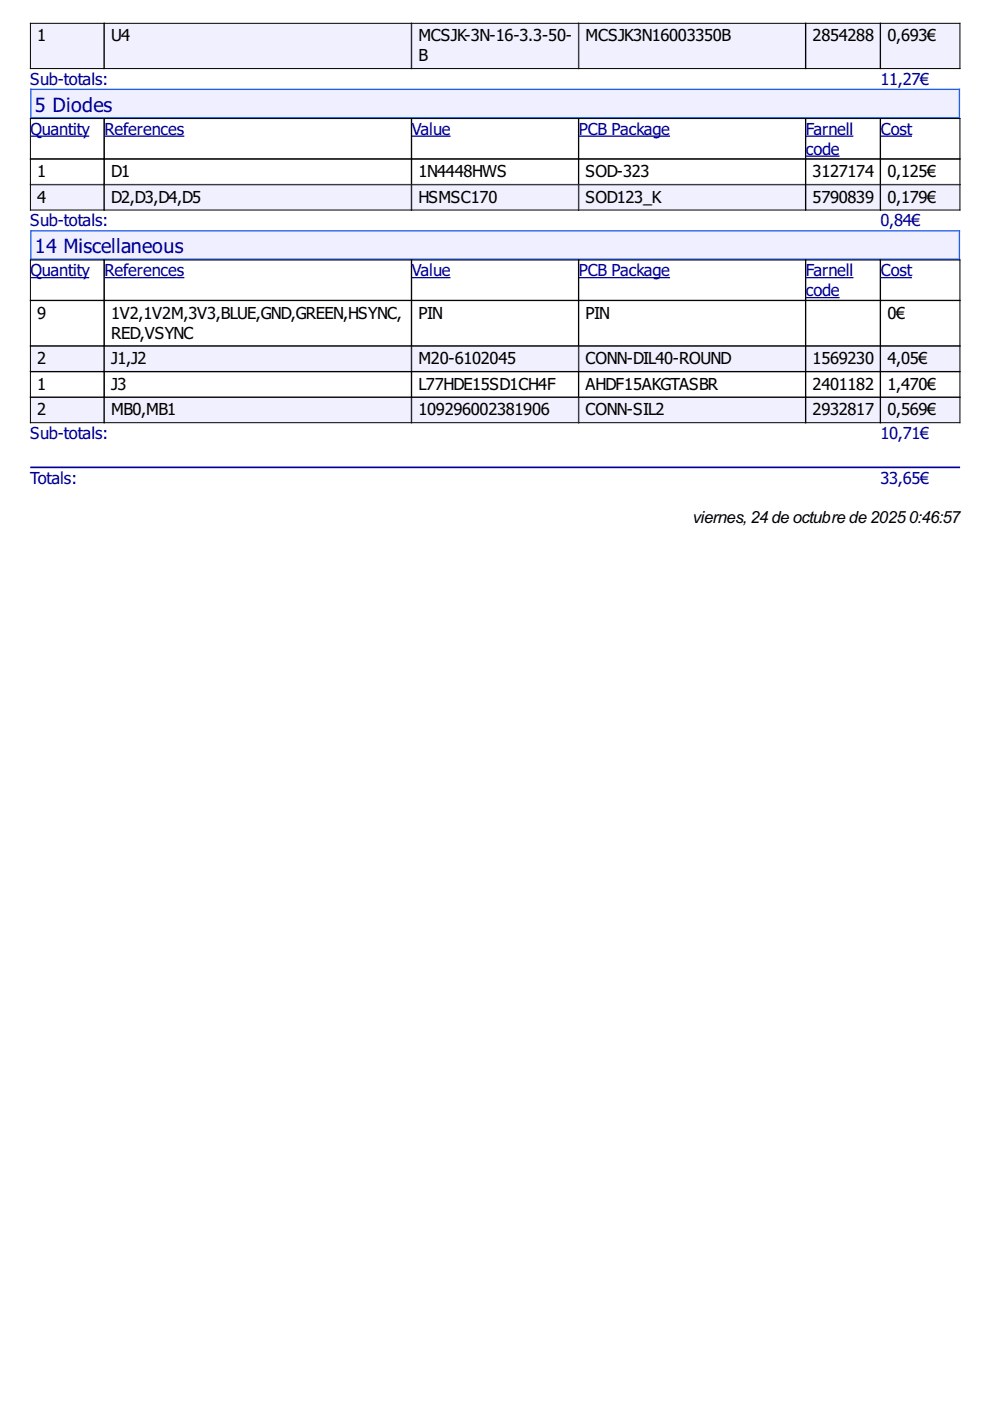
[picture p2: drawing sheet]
<svg xmlns="http://www.w3.org/2000/svg" width="210mm" height="297mm" viewBox="0 0 210 297" stroke-linecap="round" stroke-linejoin="round" font-family="sans-serif">
<defs><g id="words">
<g font-size="5" fill="#009">
<text x="7.4" y="23.7">5 Diodes</text>
<text x="7.4" y="53.7">14 Miscellaneous</text>
</g>
<g font-size="4.2">
<text x="7.9" y="8.8">1</text>
<text x="23.6" y="8.8">U4</text>
<text x="88.7" y="8.8">MCSJK-3N-16-3.3-50-</text>
<text x="124.2" y="8.8">MCSJK3N16003350B</text>
<text x="172.3" y="8.8">2854288</text>
<text x="188.1" y="8.8">0,693€</text>
<text x="88.7" y="13">B</text>
<text x="7.9" y="37.6">1</text>
<text x="23.6" y="37.6">D1</text>
<text x="88.7" y="37.6">1N4448HWS</text>
<text x="124.2" y="37.6">SOD-323</text>
<text x="172.3" y="37.6">3127174</text>
<text x="188.1" y="37.6">0,125€</text>
<text x="7.9" y="43">4</text>
<text x="23.6" y="43">D2,D3,D4,D5</text>
<text x="88.7" y="43">HSMSC170</text>
<text x="124.2" y="43">SOD123_K</text>
<text x="172.3" y="43">5790839</text>
<text x="188.1" y="43">0,179€</text>
<text x="7.9" y="67.6">9</text>
<text x="23.6" y="67.6">1V2,1V2M,3V3,BLUE,GND,GREEN,HSYNC,</text>
<text x="23.6" y="71.8">RED,VSYNC</text>
<text x="88.7" y="67.6">PIN</text>
<text x="124.2" y="67.6">PIN</text>
<text x="188.1" y="67.6">0€</text>
<text x="7.9" y="77.2">2</text>
<text x="23.6" y="77.2">J1,J2</text>
<text x="88.7" y="77.2">M20-6102045</text>
<text x="124.2" y="77.2">CONN-DIL40-ROUND</text>
<text x="172.3" y="77.2">1569230</text>
<text x="188.1" y="77.2">4,05€</text>
<text x="7.9" y="82.7">1</text>
<text x="23.6" y="82.7">J3</text>
<text x="88.7" y="82.7">L77HDE15SD1CH4F</text>
<text x="124.2" y="82.7">AHDF15AKGTASBR</text>
<text x="172.3" y="82.7">2401182</text>
<text x="188.1" y="82.7">1,470€</text>
<text x="7.9" y="88.1">2</text>
<text x="23.6" y="88.1">MB0,MB1</text>
<text x="88.7" y="88.1">109296002381906</text>
<text x="124.2" y="88.1">CONN-SIL2</text>
<text x="172.3" y="88.1">2932817</text>
<text x="188.1" y="88.1">0,569€</text>
</g>
<g font-size="4.2" fill="#009">
<text x="6.4" y="18">Sub-totals:</text>
<text x="186.7" y="18">11,27€</text>
<text x="6.5" y="28.6">Quantity</text>
<text x="22.2" y="28.6">References</text>
<text x="87.3" y="28.6">Value</text>
<text x="122.7" y="28.6">PCB Package</text>
<text x="170.9" y="28.6">Farnell</text>
<text x="186.7" y="28.6">Cost</text>
<text x="170.9" y="32.8">code</text>
<text x="6.4" y="48">Sub-totals:</text>
<text x="186.7" y="48">0,84€</text>
<text x="6.5" y="58.6">Quantity</text>
<text x="22.2" y="58.6">References</text>
<text x="87.3" y="58.6">Value</text>
<text x="122.7" y="58.6">PCB Package</text>
<text x="170.9" y="58.6">Farnell</text>
<text x="186.7" y="58.6">Cost</text>
<text x="170.9" y="62.8">code</text>
<text x="6.4" y="93.1">Sub-totals:</text>
<text x="186.7" y="93.1">10,71€</text>
<text x="6.4" y="102.7">Totals:</text>
<text x="186.7" y="102.7">33,65€</text>
</g>
<text font-size="4" x="146.9" y="110.9">viernes,24 de octubre de 20250:46:57</text>
</g></defs>
<path d="M6.4 4.9h15.7v9.7h-15.7z" fill="#f0f0fe"/>
<path d="M6.4 4.9h15.6v9.6h-15.6z" fill="none" stroke="#000" stroke-width=".21"/>
<g fill="#f0f0fe">
<path d="M7.7 5.3h1.8v4.2h-1.8z"/>
<path d="M22.1 4.9h65.1v9.7h-65.1z"/>
</g>
<path d="M22.1 4.9h65.1v9.6h-65.1z" fill="none" stroke="#000" stroke-width=".21"/>
<g fill="#f0f0fe">
<path d="M23.6 5.3h3.9v4.2h-3.9z"/>
<path d="M87.2 4.9h35.5v9.7h-35.5z"/>
</g>
<path d="M87.3 4.9h35.3v9.6h-35.3z" fill="none" stroke="#000" stroke-width=".21"/>
<g fill="#f0f0fe">
<path d="M88.7 5.3h32.5v4.2h-32.5z"/>
<path d="M88.7 9.5h1.8v4.3h-1.8z"/>
<path d="M122.7 4.9h48.1v9.7h-48.1z"/>
</g>
<path d="M122.7 4.9h48.1v9.6h-48.1z" fill="none" stroke="#000" stroke-width=".21"/>
<g fill="#f0f0fe">
<path d="M124.1 5.3h30.7v4.2h-30.7z"/>
<path d="M170.8 4.9h15.9v9.7h-15.9z"/>
</g>
<path d="M170.8 4.9h15.8v9.6h-15.8z" fill="none" stroke="#000" stroke-width=".21"/>
<g fill="#f0f0fe">
<path d="M172 5.3h13v4.2h-13z"/>
<path d="M186.7 4.9h16.9v9.7h-16.9z"/>
</g>
<path d="M186.7 4.9h16.8v9.6h-16.8z" fill="none" stroke="#000" stroke-width=".21"/>
<path d="M187.9 5.3h10.3v4.2h-10.3z" fill="#f0f0fe"/>
<path d="M6.4 18.8h197.2v6.3h-197.2z" fill="#efefff"/>
<path d="M6.6 18.9h196.8v6.1h-196.8z" fill="none" stroke="#225fe8" stroke-width=".28"/>
<path d="M7.1 19.3h16.5v5h-16.5z" fill="#efefff"/>
<path d="M6.4 25.1h15.6v8.6h-15.6zM6.4 33.7h15.6v5.4h-15.6zM22.1 25.1h65.1v8.6h-65.1zM22.1 33.7h65.1v5.4h-65.1zM87.3 25.1h35.3v8.6h-35.3zM87.3 33.7h35.3v5.4h-35.3zM122.7 25.1h48.1v8.6h-48.1zM122.7 33.7h48.1v5.4h-48.1zM170.8 25.1h15.8v8.6h-15.8zM170.8 33.7h15.8v5.4h-15.8zM186.7 25.1h16.8v8.6h-16.8zM186.7 33.7h16.8v5.4h-16.8z" fill="none" stroke="#000" stroke-width=".21"/>
<path d="M6.5 28.9h12.4M22.2 28.9h16.9M87.3 28.9h8.2M122.7 28.9h19.4M170.9 28.9h10M170.9 33.1h7.1M186.7 28.9h6.6" fill="none" stroke="#009" stroke-width=".26"/>
<path d="M6.4 39.1h15.7v5.5h-15.7z" fill="#f0f0fe"/>
<path d="M6.4 39.2h15.6v5.3h-15.6z" fill="none" stroke="#000" stroke-width=".21"/>
<g fill="#f0f0fe">
<path d="M7.7 39.4h1.8v4.2h-1.8z"/>
<path d="M22.1 39.1h65.1v5.5h-65.1z"/>
</g>
<path d="M22.1 39.2h65.1v5.3h-65.1z" fill="none" stroke="#000" stroke-width=".21"/>
<g fill="#f0f0fe">
<path d="M23.6 39.4h19v4.2h-19z"/>
<path d="M87.2 39.1h35.5v5.5h-35.5z"/>
</g>
<path d="M87.3 39.2h35.3v5.3h-35.3z" fill="none" stroke="#000" stroke-width=".21"/>
<g fill="#f0f0fe">
<path d="M88.7 39.4h16.6v4.2h-16.6z"/>
<path d="M122.7 39.1h48.1v5.5h-48.1z"/>
</g>
<path d="M122.7 39.2h48.1v5.3h-48.1z" fill="none" stroke="#000" stroke-width=".21"/>
<g fill="#f0f0fe">
<path d="M124.1 39.4h15.9v4.2h-15.9z"/>
<path d="M170.8 39.1h15.9v5.5h-15.9z"/>
</g>
<path d="M170.8 39.2h15.8v5.3h-15.8z" fill="none" stroke="#000" stroke-width=".21"/>
<g fill="#f0f0fe">
<path d="M172 39.4h13v4.2h-13z"/>
<path d="M186.7 39.1h16.9v5.5h-16.9z"/>
</g>
<path d="M186.7 39.2h16.8v5.3h-16.8z" fill="none" stroke="#000" stroke-width=".21"/>
<path d="M187.9 39.4h10.3v4.2h-10.3z" fill="#f0f0fe"/>
<path d="M6.4 48.8h197.2v6.3h-197.2z" fill="#efefff"/>
<path d="M6.6 48.9h196.8v6.1h-196.8z" fill="none" stroke="#225fe8" stroke-width=".28"/>
<path d="M7.1 49.2h31.5v5h-31.5z" fill="#efefff"/>
<path d="M6.4 55.1h15.6v8.6h-15.6zM22.1 55.1h65.1v8.6h-65.1zM87.3 55.1h35.3v8.6h-35.3zM122.7 55.1h48.1v8.6h-48.1zM170.8 55.1h15.8v8.6h-15.8zM186.7 55.1h16.8v8.6h-16.8zM6.4 63.7h15.6v9.6h-15.6zM22.1 63.7h65.1v9.6h-65.1zM87.3 63.7h35.3v9.6h-35.3zM122.7 63.7h48.1v9.6h-48.1zM170.8 63.7h15.8v9.6h-15.8zM186.7 63.7h16.8v9.6h-16.8z" fill="none" stroke="#000" stroke-width=".21"/>
<path d="M6.5 58.9h12.4M22.2 58.9h16.9M87.3 58.9h8.2M122.7 58.9h19.4M170.9 58.9h10M186.7 58.9h6.6M170.9 63.1h7.1" fill="none" stroke="#009" stroke-width=".26"/>
<path d="M6.4 73.4h15.7v5.4h-15.7z" fill="#f0f0fe"/>
<path d="M6.4 73.4h15.6v5.4h-15.6z" fill="none" stroke="#000" stroke-width=".21"/>
<g fill="#f0f0fe">
<path d="M7.7 73.5h1.8v4.3h-1.8z"/>
<path d="M22.1 73.4h65.1v5.4h-65.1z"/>
</g>
<path d="M22.1 73.4h65.1v5.4h-65.1z" fill="none" stroke="#000" stroke-width=".21"/>
<g fill="#f0f0fe">
<path d="M23.6 73.5h7.4v4.3h-7.4z"/>
<path d="M87.2 73.4h35.5v5.4h-35.5z"/>
</g>
<path d="M87.3 73.4h35.3v5.4h-35.3z" fill="none" stroke="#000" stroke-width=".21"/>
<g fill="#f0f0fe">
<path d="M88.7 73.5h20.6v4.3h-20.6z"/>
<path d="M122.7 73.4h48.1v5.4h-48.1z"/>
</g>
<path d="M122.7 73.4h48.1v5.4h-48.1z" fill="none" stroke="#000" stroke-width=".21"/>
<g fill="#f0f0fe">
<path d="M124.1 73.5h30.7v4.3h-30.7z"/>
<path d="M170.8 73.4h15.9v5.4h-15.9z"/>
</g>
<path d="M170.8 73.4h15.8v5.4h-15.8z" fill="none" stroke="#000" stroke-width=".21"/>
<g fill="#f0f0fe">
<path d="M172 73.5h13v4.3h-13z"/>
<path d="M186.7 73.4h16.9v5.4h-16.9z"/>
</g>
<path d="M186.7 73.4h16.8v5.4h-16.8z" fill="none" stroke="#000" stroke-width=".21"/>
<path d="M187.9 73.5h8.5v4.3h-8.5z" fill="#f0f0fe"/>
<path d="M6.4 78.8h15.6v5.4h-15.6zM22.1 78.8h65.1v5.4h-65.1zM87.3 78.8h35.3v5.4h-35.3zM122.7 78.8h48.1v5.4h-48.1zM170.8 78.8h15.8v5.4h-15.8zM186.7 78.8h16.8v5.4h-16.8z" fill="none" stroke="#000" stroke-width=".21"/>
<path d="M6.4 84.2h15.7v5.5h-15.7z" fill="#f0f0fe"/>
<path d="M6.4 84.3h15.6v5.3h-15.6z" fill="none" stroke="#000" stroke-width=".21"/>
<g fill="#f0f0fe">
<path d="M7.7 84.6h1.8v4.3h-1.8z"/>
<path d="M22.1 84.2h65.1v5.5h-65.1z"/>
</g>
<path d="M22.1 84.3h65.1v5.3h-65.1z" fill="none" stroke="#000" stroke-width=".21"/>
<g fill="#f0f0fe">
<path d="M23.6 84.6h13.7v4.3h-13.7z"/>
<path d="M87.2 84.2h35.5v5.5h-35.5z"/>
</g>
<path d="M87.3 84.3h35.3v5.3h-35.3z" fill="none" stroke="#000" stroke-width=".21"/>
<g fill="#f0f0fe">
<path d="M88.7 84.6h27.8v4.3h-27.8z"/>
<path d="M122.7 84.2h48.1v5.5h-48.1z"/>
</g>
<path d="M122.7 84.3h48.1v5.3h-48.1z" fill="none" stroke="#000" stroke-width=".21"/>
<g fill="#f0f0fe">
<path d="M124.1 84.6h16.7v4.3h-16.7z"/>
<path d="M170.8 84.2h15.9v5.5h-15.9z"/>
</g>
<path d="M170.8 84.3h15.8v5.3h-15.8z" fill="none" stroke="#000" stroke-width=".21"/>
<g fill="#f0f0fe">
<path d="M172 84.6h13v4.3h-13z"/>
<path d="M186.7 84.2h16.9v5.5h-16.9z"/>
</g>
<path d="M186.7 84.3h16.8v5.3h-16.8z" fill="none" stroke="#000" stroke-width=".21"/>
<path d="M187.9 84.6h10.3v4.3h-10.3z" fill="#f0f0fe"/>
<path d="M6.6 99.1h196.8" fill="none" stroke="#009" stroke-width=".35"/>
<use href="#words"/>
</svg>
